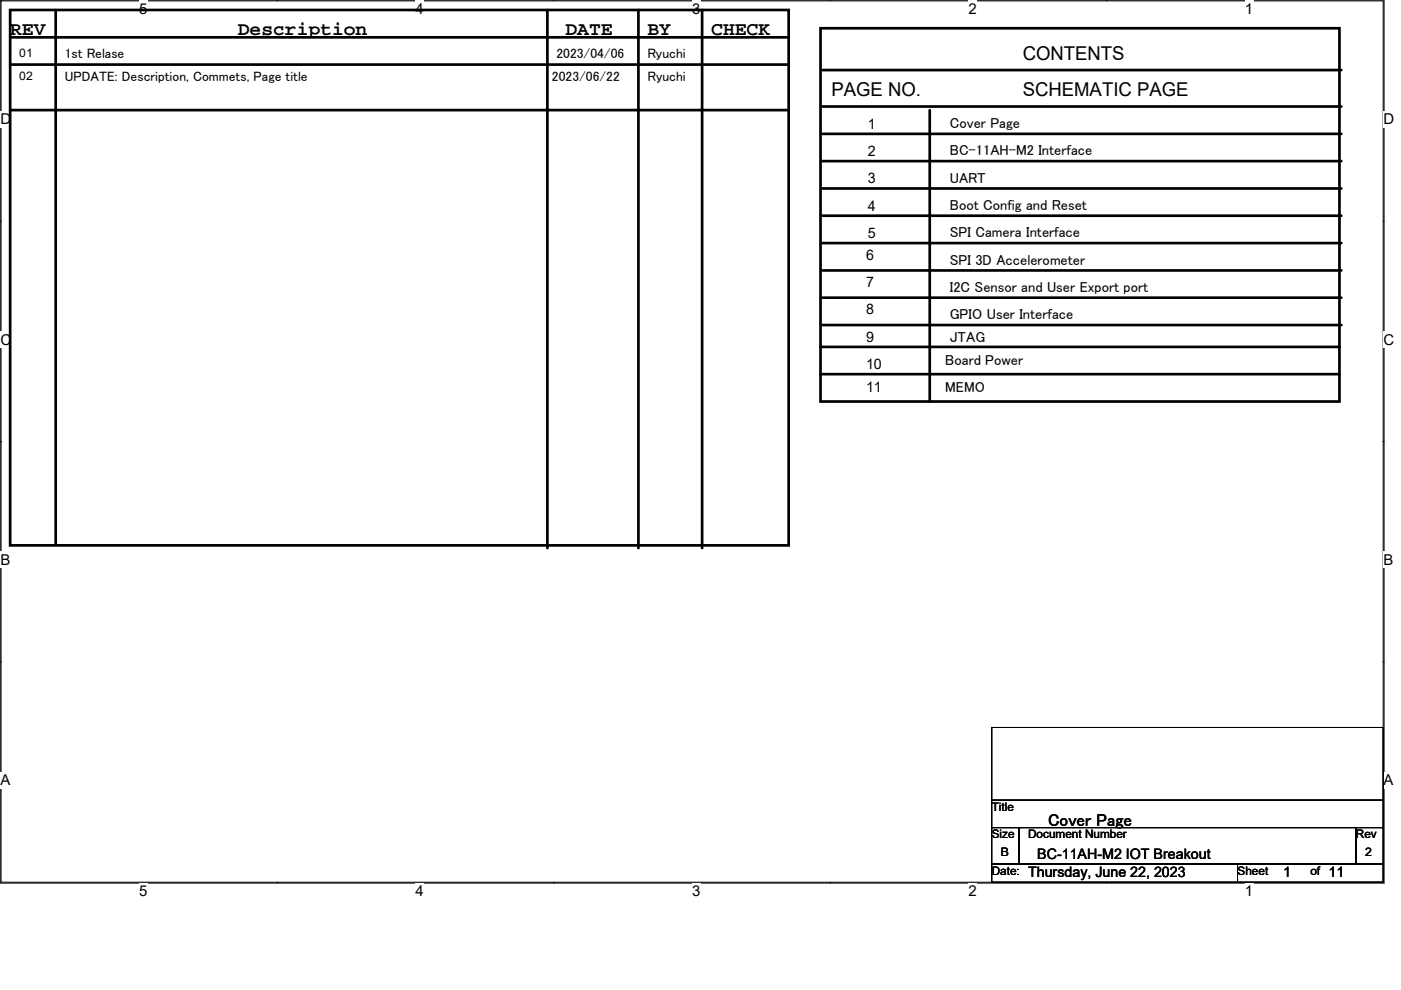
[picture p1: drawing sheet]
<svg xmlns="http://www.w3.org/2000/svg" width="297mm" height="210mm" viewBox="0 0 297 210" stroke-linecap="round" stroke-linejoin="round" font-family="sans-serif">
<defs><g id="words">
<g font-size="4">
<text x="2.2" y="7.4">REV</text>
<text x="50.4" y="7.4">Description</text>
<text x="119.9" y="7.4">DATE</text>
<text x="137.3" y="7.4">BY</text>
<text x="150.8" y="7.4">CHECK</text>
<text x="216.8" y="12.7">CONTENTS</text>
<text x="176.3" y="20.4">PAGE NO.</text>
<text x="216.8" y="20.4">SCHEMATIC PAGE</text>
</g>
<text font-size="3.7" x="222.2" y="175.2">Cover Page</text>
<g font-size="3.2">
<text x="29.5" y="2.9">5</text>
<text x="88.1" y="2.9">4</text>
<text x="146.7" y="2.9">3</text>
<text x="205.3" y="2.9">2</text>
<text x="263.9" y="2.9">1</text>
<text x=".1" y="26.4">D</text>
<text x="293.3" y="26.4">D</text>
<text x=".1" y="73.1">C</text>
<text x="293.3" y="73.1">C</text>
<text x=".1" y="119.8">B</text>
<text x="293.3" y="119.8">B</text>
<text x=".1" y="166.5">A</text>
<text x="293.3" y="166.5">A</text>
<text x="29.5" y="190">5</text>
<text x="88.1" y="190">4</text>
<text x="146.7" y="190">3</text>
<text x="205.3" y="190">2</text>
<text x="263.9" y="190">1</text>
</g>
<g font-size="3.1">
<text x="184" y="27.3">1</text>
<text x="201.4" y="27.2">Cover Page</text>
<text x="184" y="33.1">2</text>
<text x="201.4" y="33">BC-11AH-M2 Interface</text>
<text x="184" y="38.8">3</text>
<text x="201.4" y="38.7">UART</text>
<text x="184" y="44.6">4</text>
<text x="201.4" y="44.5">Boot Config and Reset</text>
<text x="184" y="50.4">5</text>
<text x="201.4" y="50.3">SPI Camera Interface</text>
<text x="183.6" y="55.1">6</text>
<text x="201.4" y="56.1">SPI 3D Accelerometer</text>
<text x="183.6" y="60.9">7</text>
<text x="201.4" y="61.9">I2C Sensor and User Export port</text>
<text x="183.6" y="66.7">8</text>
<text x="201.4" y="67.7">GPIO User Interface</text>
<text x="183.6" y="72.4">9</text>
<text x="200.4" y="77.3">Board Power</text>
<text x="201.4" y="72.5">JTAG</text>
<text x="183.6" y="78.2">10</text>
<text x="183.6" y="83.1">11</text>
<text x="200.4" y="83.1">MEMO</text>
<text x="218" y="185.9">Thursday, June 22, 2023</text>
<text x="219.9" y="182.1">BC-11AH-M2 IOT Breakout</text>
<text x="272" y="185.9">1</text>
<text x="281.7" y="185.9">11</text>
</g>
<g font-size="2.9">
<text x="13.7" y="12.3">1st Relase</text>
<text x="13.7" y="17.1">UPDATE: Description, Commets, Page title</text>
<text x="117" y="17.1">2023/06/22</text>
<text x="118" y="12.3">2023/04/06</text>
<text x="137.3" y="12.3">Ryuchi</text>
<text x="137.3" y="17.1">Ryuchi</text>
</g>
<g font-size="2.5">
<text x="4.1" y="12.1">01</text>
<text x="4.1" y="16.9">02</text>
<text x="210.3" y="171.9">Title</text>
<text x="210.3" y="177.7">Size</text>
<text x="218" y="177.7">Document Number</text>
<text x="287.5" y="177.7">Rev</text>
<text x="210.3" y="185.4">Date:</text>
<text x="212.2" y="181.6">B</text>
<text x="262.4" y="185.4">Sheet</text>
<text x="277.8" y="185.4">of</text>
<text x="289.4" y="181.6">2</text>
</g>
</g></defs>
<path d="M0 0h293.5v187.2h-293.5zM.2 .2h293.1v186.8h-293.1z" fill="none" stroke="#000" stroke-width=".21"/>
<g fill="#fff">
<path d="M29.5 .1h1.8v3.5h-1.8z"/>
<path d="M29.5 187.2h1.8v3.5h-1.8z"/>
</g>
<path d="M58.8 0v.2M58.8 187v.2" fill="none" stroke="#000" stroke-width=".21"/>
<g fill="#fff">
<path d="M88.1 .1h1.8v3.5h-1.8z"/>
<path d="M88.1 187.2h1.8v3.5h-1.8z"/>
</g>
<path d="M117.4 0v.2M117.4 187v.2" fill="none" stroke="#000" stroke-width=".21"/>
<g fill="#fff">
<path d="M146.7 .1h1.8v3.5h-1.8z"/>
<path d="M146.7 187.2h1.8v3.5h-1.8z"/>
</g>
<path d="M176 0v.2M176 187v.2" fill="none" stroke="#000" stroke-width=".21"/>
<g fill="#fff">
<path d="M205.3 .1h1.8v3.5h-1.8z"/>
<path d="M205.3 187.2h1.8v3.5h-1.8z"/>
</g>
<path d="M234.7 0v.2M234.7 187v.2" fill="none" stroke="#000" stroke-width=".21"/>
<g fill="#fff">
<path d="M263.9 .1h1.8v3.5h-1.8z"/>
<path d="M263.9 187.2h1.8v3.5h-1.8z"/>
<path d="M.1 23.5h2.3v3.6h-2.3z"/>
<path d="M293.3 23.5h2.3v3.6h-2.3z"/>
<path d="M.1 70.3h2.3v3.5h-2.3z"/>
<path d="M293.3 70.3h2.3v3.5h-2.3z"/>
</g>
<path d="M0 46.9h.2M293.3 46.9h.2" fill="none" stroke="#000" stroke-width=".21"/>
<g fill="#fff">
<path d="M.1 117h2.1v3.5h-2.1z"/>
<path d="M293.3 117h2.1v3.5h-2.1z"/>
</g>
<path d="M0 93.6h.2M293.3 93.6h.2" fill="none" stroke="#000" stroke-width=".21"/>
<g fill="#fff">
<path d="M.1 163.7h2.1v3.5h-2.1z"/>
<path d="M293.3 163.7h2.1v3.5h-2.1z"/>
</g>
<path d="M0 140.3h.2M210.3 154.2h83v15.5h-83zM293.3 140.3h.2M210.3 169.7h83v5.8h-83zM210.3 175.5h5.7v7.7h-5.7zM216 175.5h71.5v7.7h-71.5zM287.5 175.5h5.8v7.7h-5.8zM210.3 183.2h52.1v3.8h-52.1zM262.4 183.2h30.9v3.8h-30.9z" fill="none" stroke="#000" stroke-width=".21"/>
<g fill="none" stroke="#000" stroke-width=".57">
<path d="M2.2 7.9h164.8M2.2 2.1h165v113.5h-165zM2.2 13.7h164.8M11.8 2.1v113.2M116.1 2.1v114.1M135.4 2.1v114.1M148.9 2.1v114.1M174 6h110v79.1h-110zM174.3 14.9h110.1M2.2 23.3h164.8M174.3 34.2h110.1M174.3 40h110.1"/>
<path d="M174.3 28.4h110.1M174.3 22.6h110.1M197.1 23.3v61.8M174.3 57.3h110.1M174.3 45.7h110.1M174.3 51.5h110.1M174 73.6h110M174 79.3h110M174.3 63.1h110.1M174.3 68.9h110.1"/>
</g>
<use href="#words"/>
</svg>
